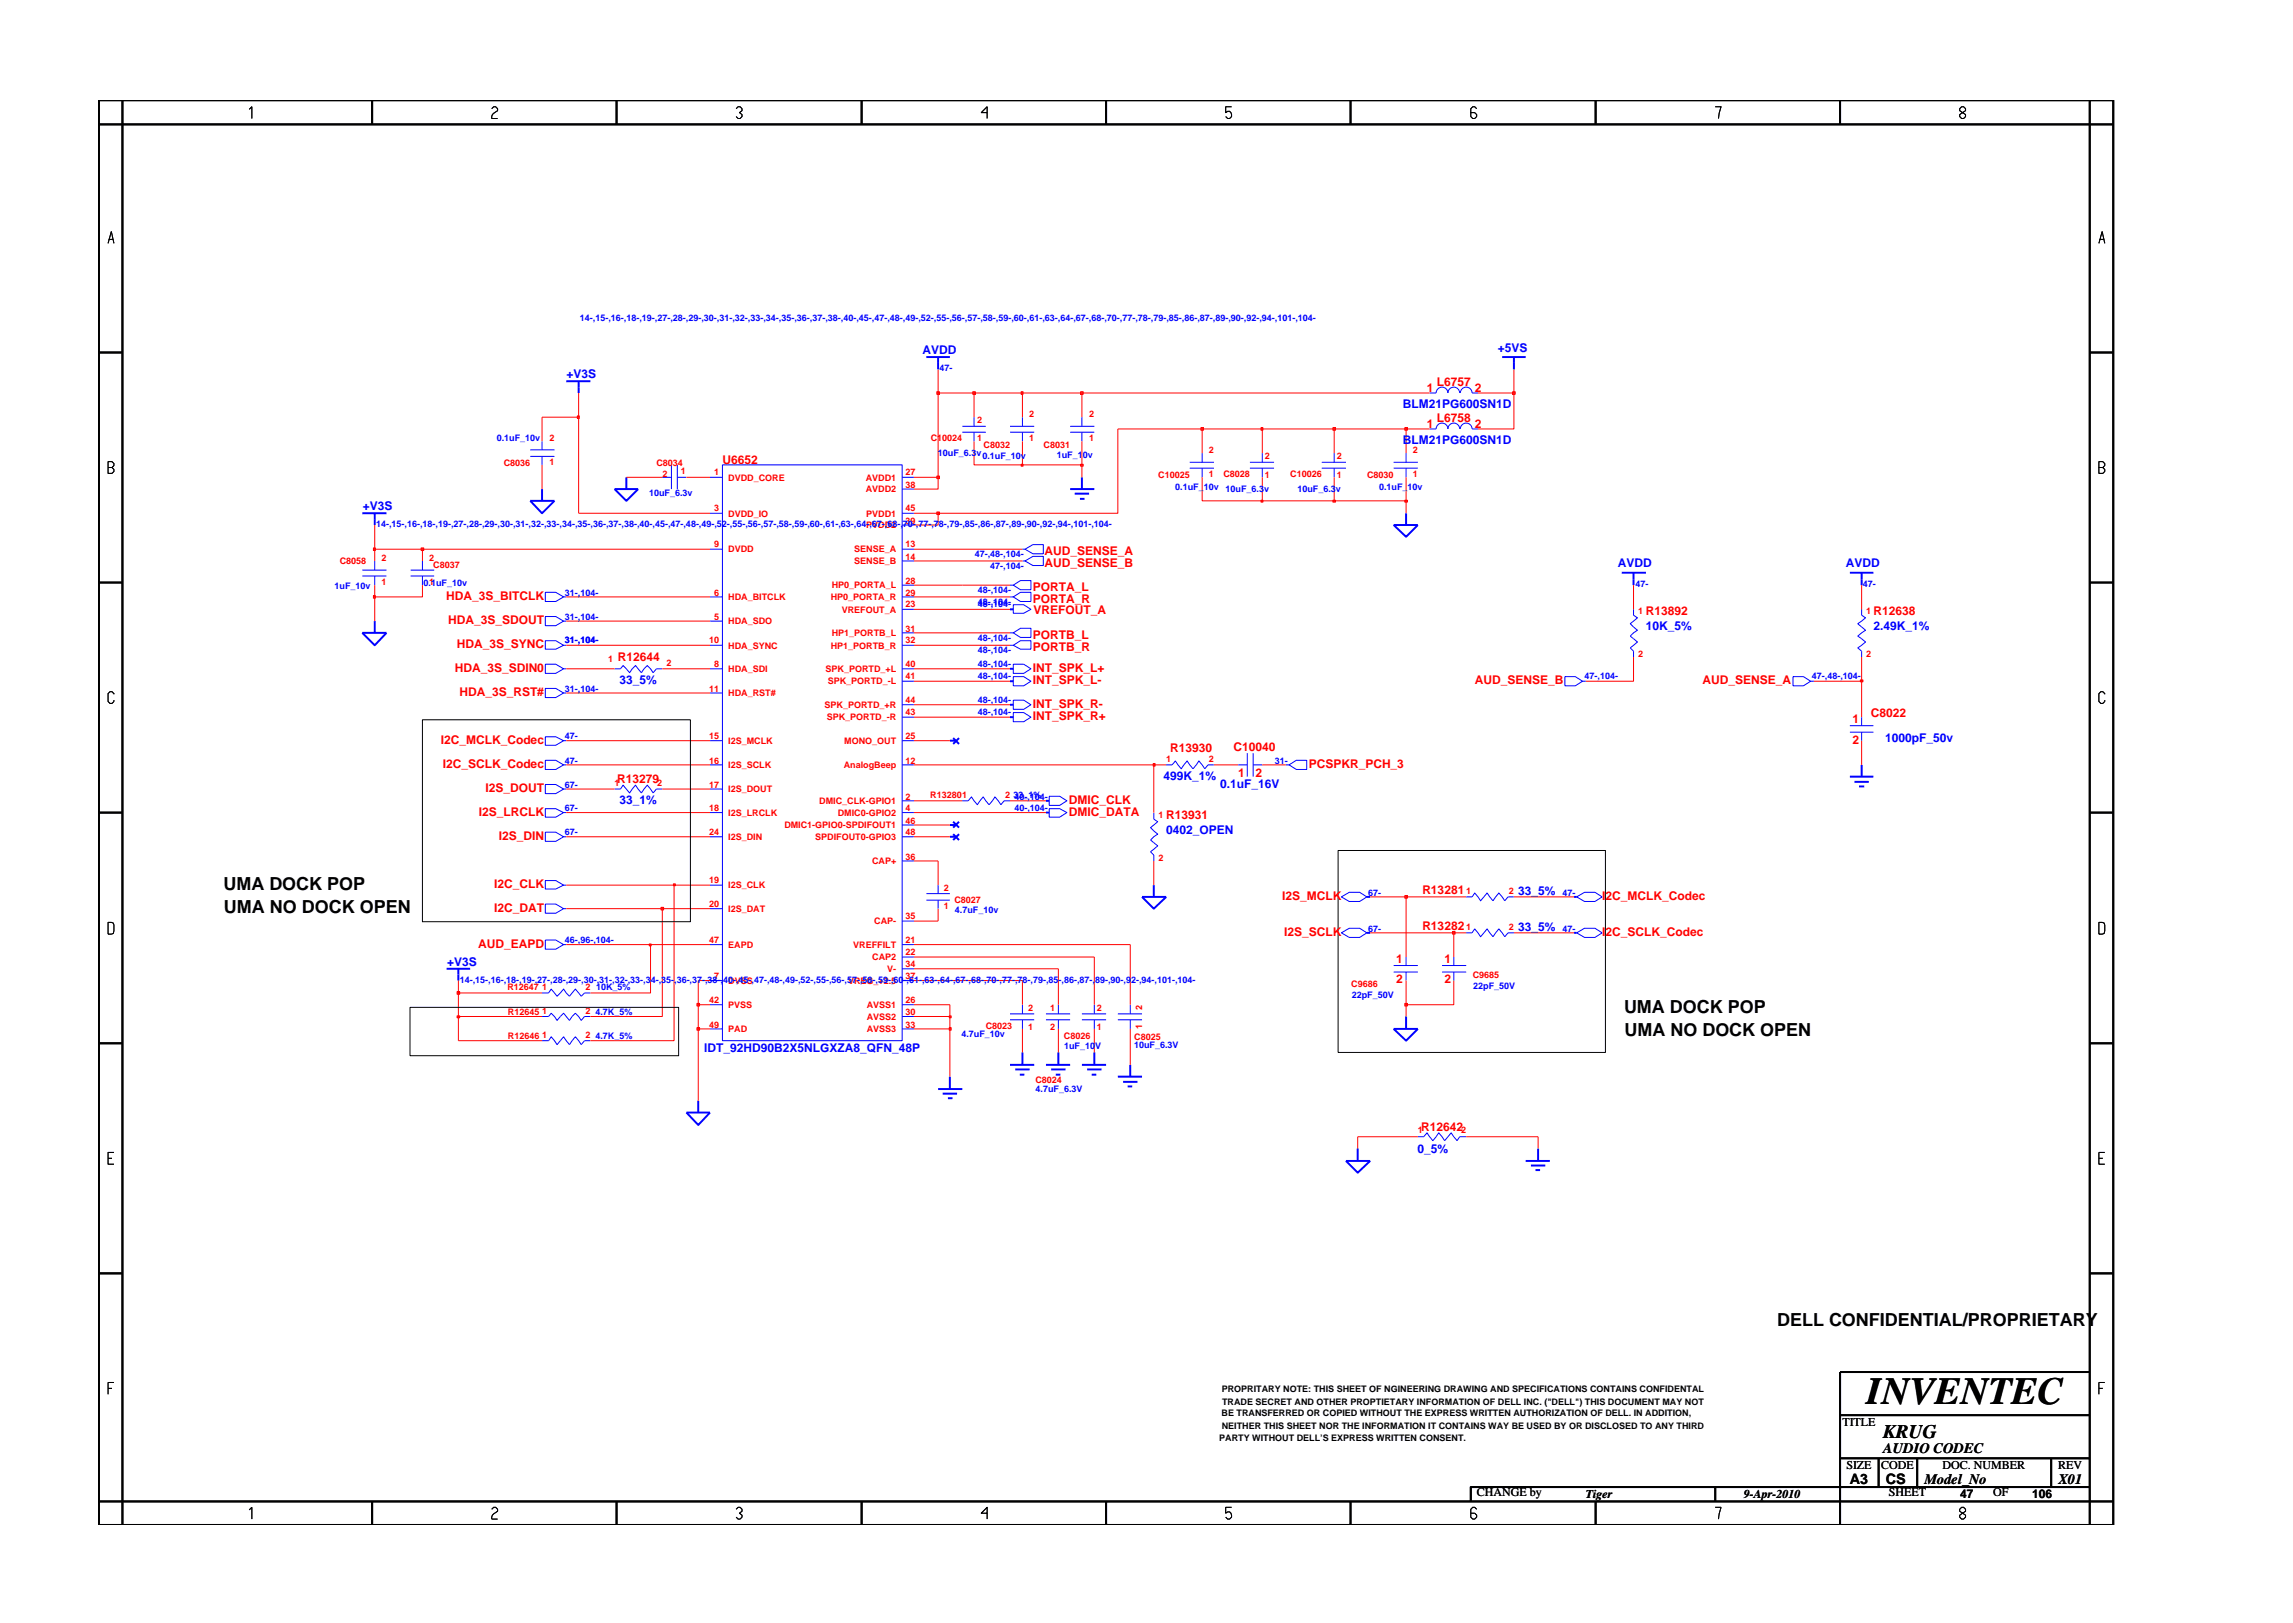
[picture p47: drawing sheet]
<svg xmlns="http://www.w3.org/2000/svg" width="297mm" height="210mm" viewBox="0 0 297 210" stroke-linecap="round" stroke-linejoin="round" font-family="sans-serif">
<defs><g id="words">
<text font-size="5" x="241.8" y="181.9">INVENTEC</text>
<text font-size="2.5" x="244" y="186.3">KRUG</text>
<g font-size="2.3">
<text x="28.9" y="115.3">UMA DOCK POP</text>
<text x="29" y="118.2">UMA NO DOCK OPEN</text>
<text x="210.4" y="131.2">UMA DOCK POP</text>
<text x="210.4" y="134.2">UMA NO DOCK OPEN</text>
<text x="230.2" y="171.8">DELL CONFIDENTIAL/PROPRIETARY</text>
</g>
<g font-size="1.9">
<text x="244" y="188.2">AUDIO CODEC</text>
<text x="239.6" y="192.2">A3</text>
<text x="244.3" y="192.3">CS</text>
<text x="249.3" y="192.2">Model_No</text>
<text x="266.6" y="192.2">X01</text>
</g>
<g font-size="1.6" fill="#00f">
<text x="119.5" y="45.9">AVDD</text>
<text x="194.1" y="45.6">+5VS</text>
<text x="73.4" y="48.9">+V3S</text>
<text x="181.7" y="52.9">BLM21PG600SN1D</text>
<text x="181.7" y="57.5">BLM21PG600SN1D</text>
<text x="47" y="66">+V3S</text>
<text x="209.6" y="73.4">AVDD</text>
<text x="239.1" y="73.4">AVDD</text>
<text x="213.2" y="81.6">10K_5%</text>
<text x="242.7" y="81.6">2.49K_1%</text>
<text x="80.2" y="88.6">33_5%</text>
<text x="150.7" y="101">499K_1%</text>
<text x="244.2" y="96.2">1000pF_50v</text>
<text x="80.2" y="104.2">33_1%</text>
<text x="158.1" y="102.1">0.1uF_16V</text>
<text x="151.1" y="108.1">0402_OPEN</text>
<text x="196.7" y="115.9">33_5%</text>
<text x="57.9" y="125.1">+V3S</text>
<text x="196.7" y="120.6">33_5%</text>
<text x="91.2" y="136.3">IDT_92HD90B2X5NLGXZA8_QFN_48P</text>
<text x="183.6" y="149.4">0_5%</text>
</g>
<g font-size="1.6" fill="#f00">
<text x="184.9" y="50.7">1</text>
<text x="186.1" y="50">L6757</text>
<text x="191" y="50.7">2</text>
<text x="184.9" y="55.4">1</text>
<text x="186.1" y="54.6">L6758</text>
<text x="191" y="55.4">2</text>
<text x="93.6" y="60.1">U6652</text>
<text x="135.3" y="71.9">AUD_SENSE_A</text>
<text x="57.8" y="77.7">HDA_3S_BITCLK</text>
<text x="133.8" y="76.5">PORTA_L</text>
<text x="135.3" y="73.4">AUD_SENSE_B</text>
<text x="58" y="80.9">HDA_3S_SDOUT</text>
<text x="59.2" y="83.9">HDA_3S_SYNC</text>
<text x="133.8" y="82.8">PORTB_L</text>
<text x="133.8" y="78.1">PORTA_R</text>
<text x="133.9" y="79.6">VREFOUT_A</text>
<text x="213.2" y="79.7">R13892</text>
<text x="242.7" y="79.7">R12638</text>
<text x="58.9" y="87">HDA_3S_SDIN0</text>
<text x="80" y="85.6">R12644</text>
<text x="133.8" y="84.3">PORTB_R</text>
<text x="133.8" y="87">INT_SPK_L+</text>
<text x="133.8" y="88.6">INT_SPK_L-</text>
<text x="191.1" y="88.6">AUD_SENSE_B</text>
<text x="220.5" y="88.6">AUD_SENSE_A</text>
<text x="59.5" y="90.2">HDA_3S_RST#</text>
<text x="133.8" y="93.2">INT_SPK_R+</text>
<text x="133.8" y="91.7">INT_SPK_R-</text>
<text x="240" y="93.7">1</text>
<text x="242.3" y="92.9">C8022</text>
<text x="57.1" y="96.4">I2C_MCLK_Codec</text>
<text x="57.3" y="99.5">I2C_SCLK_Codec</text>
<text x="79.9" y="101.5">R13279</text>
<text x="151.6" y="97.5">R13930</text>
<text x="159.8" y="97.3">C10040</text>
<text x="160.4" y="100.6">1</text>
<text x="162.7" y="100.6">2</text>
<text x="169.5" y="99.5">PCSPKR_PCH_3</text>
<text x="240" y="96.3">2</text>
<text x="62" y="105.7">I2S_LRCLK</text>
<text x="62.9" y="102.6">I2S_DOUT</text>
<text x="138.5" y="104.1">DMIC_CLK</text>
<text x="138.5" y="105.7">DMIC_DATA</text>
<text x="151.1" y="106.1">R13931</text>
<text x="64.6" y="108.8">I2S_DIN</text>
<text x="64" y="115">I2C_CLK</text>
<text x="64" y="118.1">I2C_DAT</text>
<text x="166.1" y="116.6">I2S_MCLK</text>
<text x="184.3" y="115.8">R13281</text>
<text x="207.5" y="116.6">I2C_MCLK_Codec</text>
<text x="61.9" y="122.8">AUD_EAPD</text>
<text x="166.3" y="121.2">I2S_SCLK</text>
<text x="180.9" y="124.7">1</text>
<text x="184.3" y="120.4">R13282</text>
<text x="187.1" y="124.7">1</text>
<text x="207.5" y="121.2">I2C_SCLK_Codec</text>
<text x="180.9" y="127.4">2</text>
<text x="187.1" y="127.4">2</text>
<text x="184.1" y="146.5">R12642</text>
</g>
<g font-size="1.6">
<text x="238.7" y="184.8">TITLE</text>
<text x="239.2" y="190.4">SIZE</text>
<text x="243.7" y="190.4">CODE</text>
<text x="251.7" y="190.4">DOC. NUMBER</text>
<text x="266.6" y="190.4">REV</text>
<text x="191.3" y="193.8">CHANGE by</text>
<text x="205.4" y="194.1">Tiger</text>
<text x="225.9" y="194.1">9-Apr-2010</text>
<text x="244.7" y="193.8">SHEET</text>
<text x="253.9" y="194.1">47</text>
<text x="258.2" y="193.8">OF</text>
<text x="263.3" y="194.1">106</text>
</g>
<g font-size="1.2" fill="#00f">
<text x="75.1" y="41.6">14-,15-,16-,18-,19-,27-,28-,29-,30-,31-,32-,33-,34-,35-,36-,37-,38-,40-,45-,47-,48-,49-,52-,55-,56-,57-,58-,59-,60-,61-,63-,64-,67-,68-,70-,77-,78-,79-,85-,86-,87-,89-,90-,92-,94-,101-,104-</text>
<text x="121.7" y="48.1">47-</text>
<text x="64.4" y="57.2">0.1uF_10v</text>
<text x="121.5" y="59">10uF_6.3v</text>
<text x="127.3" y="59.5">0.1uF_10v</text>
<text x="136.9" y="59.3">1uF_10v</text>
<text x="84.1" y="64.2">10uF_6.3v</text>
<text x="152.2" y="63.4">0.1uF_10v</text>
<text x="158.8" y="63.7">10uF_6.3v</text>
<text x="168.1" y="63.7">10uF_6.3v</text>
<text x="178.7" y="63.4">0.1uF_10v</text>
<text x="48.7" y="68.3">14-,15-,16-,18-,19-,27-,28-,29-,30-,31-,32-,33-,34-,35-,36-,37-,38-,40-,45-,47-,48-,49-,52-,55-,56-,57-,58-,59-,60-,61-,63-,64-,67-,68-,70-,77-,78-,79-,85-,86-,87-,89-,90-,92-,94-,101-,104-</text>
<text x="43.3" y="76.3">1uF_10v</text>
<text x="54.9" y="76">0.1uF_10v</text>
<text x="73.2" y="77.2">31-,104-</text>
<text x="126.3" y="72.2">47-,48-,104-</text>
<text x="126.7" y="76.8">48-,104-</text>
<text x="128.3" y="73.7">47-,104-</text>
<text x="211.9" y="76.1">47-</text>
<text x="241.3" y="76.1">47-</text>
<text x="73.2" y="83.3">31-,104-</text>
<text x="73.2" y="80.3">31-,104-</text>
<text x="126.7" y="78.7">48-,104-</text>
<text x="126.7" y="83.1">48-,104-</text>
<text x="73.2" y="89.6">31-,104-</text>
<text x="126.7" y="86.5">48-,104-</text>
<text x="126.7" y="88">48-,104-</text>
<text x="126.7" y="84.6">48-,104-</text>
<text x="205.3" y="88">47-,104-</text>
<text x="234.7" y="88">47-,48-,104-</text>
<text x="73.2" y="95.8">47-</text>
<text x="126.7" y="92.7">48-,104-</text>
<text x="126.7" y="91.1">48-,104-</text>
<text x="73.2" y="98.9">47-</text>
<text x="165.1" y="98.9">31-</text>
<text x="73.2" y="102.1">67-</text>
<text x="73.2" y="105.1">67-</text>
<text x="131.3" y="103.4">33_1%</text>
<text x="131.4" y="103.6">40-,104-</text>
<text x="131.4" y="105.1">40-,104-</text>
<text x="73.2" y="108.2">67-</text>
<text x="123.7" y="118.3">4.7uF_10v</text>
<text x="177.2" y="116">67-</text>
<text x="202.4" y="116">47-</text>
<text x="73.2" y="122.2">46-,96-,104-</text>
<text x="177.2" y="120.7">67-</text>
<text x="202.4" y="120.7">47-</text>
<text x="59.5" y="127.4">14-,15-,16-,18-,19-,27-,28-,29-,30-,31-,32-,33-,34-,35-,36-,37-,38-,40-,45-,47-,48-,49-,52-,55-,56-,57-,58-,59-,60-,61-,63-,64-,67-,68-,70-,77-,78-,79-,85-,86-,87-,89-,90-,92-,94-,101-,104-</text>
<text x="77.1" y="131.4">4.7K_5%</text>
<text x="77.2" y="128.3">10K_5%</text>
<text x="175.1" y="129.2">22pF_50V</text>
<text x="190.9" y="128.1">22pF_50V</text>
<text x="77.1" y="134.6">4.7K_5%</text>
<text x="124.5" y="134.4">4.7uF_10v</text>
<text x="137.8" y="135.8">1uF_10V</text>
<text x="146.9" y="135.7">10uF_6.3V</text>
<text x="134.1" y="141.5">4.7uF_6.3V</text>
</g>
<g font-size="1.2" fill="#f00">
<text x="71.2" y="57.2">2</text>
<text x="120.6" y="57.2">C10024</text>
<text x="126.6" y="54.8">2</text>
<text x="126.6" y="57.2">1</text>
<text x="127.4" y="58">C8032</text>
<text x="133.3" y="57.2">1</text>
<text x="133.3" y="54">2</text>
<text x="135.2" y="58">C8031</text>
<text x="141.1" y="57.2">1</text>
<text x="141.1" y="54">2</text>
<text x="156.6" y="58.7">2</text>
<text x="163.9" y="59.5">2</text>
<text x="173.2" y="59.5">2</text>
<text x="183" y="58.7">2</text>
<text x="65.3" y="60.3">C8036</text>
<text x="71.2" y="60.2">1</text>
<text x="85" y="60.3">C8034</text>
<text x="85.8" y="61.8">2</text>
<text x="88.2" y="61.4">1</text>
<text x="92.5" y="61.6">1</text>
<text x="94.3" y="62.3">DVDD_CORE</text>
<text x="112.2" y="62.3">AVDD1</text>
<text x="112.2" y="63.8">AVDD2</text>
<text x="117.3" y="61.6">27</text>
<text x="117.3" y="63.2">38</text>
<text x="150" y="61.9">C10025</text>
<text x="156.6" y="61.8">1</text>
<text x="158.5" y="61.8">C8028</text>
<text x="163.9" y="61.9">1</text>
<text x="167.1" y="61.8">C10026</text>
<text x="173.2" y="61.9">1</text>
<text x="177.1" y="61.9">C8030</text>
<text x="183" y="61.8">1</text>
<text x="92.5" y="70.9">9</text>
<text x="92.5" y="66.2">3</text>
<text x="94.3" y="71.6">DVDD</text>
<text x="94.3" y="66.9">DVDD_IO</text>
<text x="110.7" y="71.6">SENSE_A</text>
<text x="112.2" y="66.9">PVDD1</text>
<text x="112.2" y="68.4">PVDD2</text>
<text x="117.3" y="70.9">13</text>
<text x="117.3" y="67.8">39</text>
<text x="117.3" y="66.2">45</text>
<text x="44" y="73">C8058</text>
<text x="49.4" y="75.8">1</text>
<text x="49.4" y="72.7">2</text>
<text x="55.6" y="75.8">1</text>
<text x="55.6" y="72.7">2</text>
<text x="56.1" y="73.5">C8037</text>
<text x="92.5" y="77.2">6</text>
<text x="94.3" y="77.8">HDA_BITCLK</text>
<text x="107.6" y="77.8">HP0_PORTA_R</text>
<text x="107.8" y="76.2">HP0_PORTA_L</text>
<text x="110.7" y="73.1">SENSE_B</text>
<text x="117.3" y="75.6">28</text>
<text x="117.3" y="77.2">29</text>
<text x="117.3" y="72.5">14</text>
<text x="91.9" y="83.3">10</text>
<text x="92.5" y="80.3">5</text>
<text x="94.3" y="80.9">HDA_SDO</text>
<text x="107.8" y="82.4">HP1_PORTB_L</text>
<text x="109" y="79.4">VREFOUT_A</text>
<text x="117.3" y="81.8">31</text>
<text x="117.3" y="83.3">32</text>
<text x="117.3" y="78.7">23</text>
<text x="212.2" y="79.5">1</text>
<text x="241.8" y="79.5">1</text>
<text x="78.8" y="85.8">1</text>
<text x="86.3" y="86.3">2</text>
<text x="91.9" y="89.6">11</text>
<text x="92.5" y="86.5">8</text>
<text x="94.3" y="87.1">HDA_SDI</text>
<text x="94.3" y="84">HDA_SYNC</text>
<text x="106.9" y="87.1">SPK_PORTD_+L</text>
<text x="107.2" y="88.7">SPK_PORTD_-L</text>
<text x="107.6" y="84">HP1_PORTB_R</text>
<text x="117.3" y="88">41</text>
<text x="117.3" y="86.5">40</text>
<text x="212.2" y="85.1">2</text>
<text x="241.8" y="85.1">2</text>
<text x="91.9" y="95.8">15</text>
<text x="94.3" y="90.2">HDA_RST#</text>
<text x="106.8" y="91.7">SPK_PORTD_+R</text>
<text x="107.1" y="93.3">SPK_PORTD_-R</text>
<text x="117.3" y="91.1">44</text>
<text x="117.3" y="92.7">43</text>
<text x="117.3" y="95.8">25</text>
<text x="79.6" y="101.8">1</text>
<text x="85.1" y="101.8">2</text>
<text x="91.9" y="98.9">16</text>
<text x="94.3" y="96.4">I2S_MCLK</text>
<text x="94.3" y="99.5">I2S_SCLK</text>
<text x="109.3" y="99.5">AnalogBeep</text>
<text x="109.4" y="96.4">MONO_OUT</text>
<text x="117.3" y="98.9">12</text>
<text x="151.1" y="98.7">1</text>
<text x="156.6" y="98.7">2</text>
<text x="91.9" y="102.1">17</text>
<text x="91.9" y="105.1">18</text>
<text x="94.3" y="102.6">I2S_DOUT</text>
<text x="94.3" y="105.7">I2S_LRCLK</text>
<text x="101.6" y="107.3">DMIC1-GPIO0-SPDIFOUT1</text>
<text x="106.1" y="104.2">DMIC_CLK-GPIO1</text>
<text x="108.5" y="105.7">DMIC0-GPIO2</text>
<text x="117.3" y="105.1">4</text>
<text x="117.3" y="106.7">46</text>
<text x="117.3" y="103.6">2</text>
<text x="120.5" y="103.4">R132801</text>
<text x="130.2" y="103.4">2</text>
<text x="150.1" y="105.9">1</text>
<text x="91.9" y="108.2">24</text>
<text x="94.3" y="108.8">I2S_DIN</text>
<text x="105.6" y="108.8">SPDIFOUT0-GPIO3</text>
<text x="113" y="112">CAP+</text>
<text x="117.3" y="111.4">36</text>
<text x="117.3" y="108.2">48</text>
<text x="150.1" y="111.5">2</text>
<text x="91.9" y="114.4">19</text>
<text x="91.9" y="117.5">20</text>
<text x="94.3" y="115.1">I2S_CLK</text>
<text x="94.3" y="118.1">I2S_DAT</text>
<text x="113.3" y="119.7">CAP-</text>
<text x="117.3" y="119.1">35</text>
<text x="122.3" y="117.8">1</text>
<text x="122.3" y="115.4">2</text>
<text x="123.6" y="117">C8027</text>
<text x="189.9" y="115.8">1</text>
<text x="195.5" y="115.8">2</text>
<text x="91.9" y="122.2">47</text>
<text x="94.3" y="122.8">EAPD</text>
<text x="110.5" y="122.8">VREFFILT</text>
<text x="113" y="124.4">CAP2</text>
<text x="114.9" y="125.9">V-</text>
<text x="117.3" y="123.7">22</text>
<text x="117.3" y="125.3">34</text>
<text x="117.3" y="122.2">21</text>
<text x="189.9" y="120.4">1</text>
<text x="195.5" y="120.4">2</text>
<text x="65.7" y="128.3">R12647</text>
<text x="65.8" y="131.4">R12645</text>
<text x="70.2" y="128.2">1</text>
<text x="70.2" y="131.3">1</text>
<text x="75.8" y="128.2">2</text>
<text x="75.8" y="131.3">2</text>
<text x="91.9" y="130">42</text>
<text x="92.5" y="126.9">7</text>
<text x="94.3" y="130.6">PVSS</text>
<text x="94.3" y="127.5">DVSS</text>
<text x="109.9" y="127.5">VREG_+2.5</text>
<text x="112.3" y="130.6">AVSS1</text>
<text x="117.3" y="130">26</text>
<text x="117.3" y="131.5">30</text>
<text x="117.3" y="126.9">37</text>
<text x="133.2" y="130.9">2</text>
<text x="136" y="130.9">1</text>
<text x="142.1" y="130.9">2</text>
<text x="147.9" y="130.8" transform="rotate(-90 147.9 130.8)">2</text>
<text x="175" y="127.9">C9686</text>
<text x="190.8" y="126.7">C9685</text>
<text x="65.8" y="134.6">R12646</text>
<text x="70.2" y="134.5">1</text>
<text x="75.8" y="134.5">2</text>
<text x="91.9" y="133.1">49</text>
<text x="94.3" y="133.7">PAD</text>
<text x="112.3" y="133.7">AVSS3</text>
<text x="112.3" y="132.1">AVSS2</text>
<text x="117.3" y="133.1">33</text>
<text x="127.7" y="133.3">C8023</text>
<text x="133.2" y="133.4">1</text>
<text x="136" y="133.4">2</text>
<text x="137.8" y="134.6">C8026</text>
<text x="142.1" y="133.4">1</text>
<text x="146.9" y="134.7">C8025</text>
<text x="147.9" y="133.3" transform="rotate(-90 147.9 133.3)">1</text>
<text x="134.1" y="140.2">C8024</text>
<text x="183.7" y="146.8">1</text>
<text x="189.3" y="146.8">2</text>
</g>
<g font-size="1.2">
<text x="158.2" y="183.5">BE TRANSFERRED OR COPIED WITHOUT THE EXPRESS WRITTEN AUTHORIZATION OF DELL. IN ADDITION,</text>
<text x="158.3" y="185.1">NEITHER THIS SHEET NOR THE INFORMATION IT CONTAINS WAY BE USED BY OR DISCLOSED TO ANY THIRD</text>
<text x="158.3" y="180.4">PROPRITARY NOTE: THIS SHEET OF NGINEERING DRAWING AND SPECIFICATIONS CONTAINS CONFIDENTAL</text>
<text x="158.3" y="182">TRADE SECRET AND OTHER PROPTIETARY INFORMATION OF DELL INC. (&quot;DELL&quot;) THIS DOCUMENT MAY NOT</text>
<text x="157.9" y="186.6">PARTY WITHOUT DELL’S EXPRESS WRITTEN CONSENT.</text>
</g>
</g></defs>
<g fill="none" stroke="#00f" stroke-width=".13">
<path d="M68.7 59.1h3.1M68.7 58.3h3.1M70.2 57.2v1.1M70.2 59.1v1.1M124.7 56h3M124.7 55.2h3M126.2 54v1.2M126.2 56v1.2M130.8 56h3.2M130.8 55.2h3.2M132.4 54v1.2M132.4 56v1.2"/>
<path d="M138.6 56h3.2M138.6 55.2h3.2M140.2 54v1.2M140.2 56v1.2M154.1 59.9h3.2M155.7 58.7v1.2M161.9 59.9h3.1M163.5 58.7v1.2M171.2 59.9h3.2M172.8 58.7v1.2M180.5 59.9h3.2M182.1 58.7v1.2"/>
<path d="M185.2 50.9h.8a.76 .76 0 0 1 .8-.7 .76 .76 0 0 1 .8 .7 .76 .76 0 0 1 .7-.7 .76 .76 0 0 1 .8 .7M185.2 55.6h.8a.76 .76 0 0 1 .8-.8 .76 .76 0 0 1 .8 .8 .76 .76 0 0 1 .7-.8 .76 .76 0 0 1 .8 .8M189.2 50.9a.76 .76 0 0 1 .7-.7 .76 .76 0 0 1 .8 .7h.8M189.2 55.6a.76 .76 0 0 1 .7-.8 .76 .76 0 0 1 .8 .8h.8M46.9 74.6h3.2M46.9 73.9h3.2M48.5 72.7v1.2M48.5 74.6v1.2M53.2 74.6h3M53.2 73.9h3M54.7 72.7v1.2M54.7 74.6v1.2"/>
<path d="M70.6 79.9h1.4l1 .6-1 .6h-1.4zM70.6 76.7h1.4l1 .6-1 .6h-1.4zM73 77.3h.3M85.8 61.8h1.2M87 60.2v3.2M87.7 61.8h1.2M87.7 60.2v3.2M92 71.1h1.6M92 66.5h1.6M92 61.8h1.6M92 77.3h1.6M93.6 60.2h23.3v74.6h-23.3z"/>
<path d="M116.9 71.1h1.5M116.9 66.5h1.5M116.9 68h1.5M116.9 61.8h1.5M116.9 63.4h1.5M116.9 72.7h1.5M116.9 75.8h1.5M116.9 77.3h1.5M116.9 78.9h1.5M130.8 75.8h.5M130.8 77.3h.5M131.3 78.3h1.3l.9 .6-.9 .5h-1.3z"/>
<path d="M131.3 75.8l.9-.6h1.3v1.2h-1.3zM131.3 77.3l.9-.6h1.3v1.2h-1.3zM132.4 71.1h.4M132.4 72.7h.4M132.8 71.1l1-.5h1.4v1.1h-1.4zM132.8 72.7l1-.6h1.4v1.2h-1.4zM154.1 60.6h3.2M155.7 60.6v1.2M161.9 60.6h3.1M163.5 60.6v1.2M171.2 60.6h3.2M172.8 60.6v1.2"/>
<path d="M180.5 60.6h3.2M182.1 60.6v1.2M211.6 78.9v.8l.5 .3-.9 .8 .9 .8-.9 .8 .9 .8-.9 .7 .4 .5v.7M241.2 78.9v.8l.5 .3-1 .8 1 .8-1 .8 1 .8-1 .7 .5 .5v.7M70.6 83h1.4l1 .6-1 .5h-1.4zM70.6 89.2h1.4l1 .6-1 .6h-1.4zM70.6 95.4h1.4l1 .6-1 .5h-1.4zM70.6 98.5h1.4l1 .6-1 .6h-1.4zM70.6 86h1.4l1 .6-1 .6h-1.4zM73 83.6h.3M73 89.8h.3M73 96h.3"/>
<path d="M73 99.1h.3M73 86.6h.3M73 80.5h.3M79.6 86.6h.8l.3-.4 .9 1 .7-1 .8 1 .7-1 .8 1 .4-.6h.8M92 83.6h1.6M92 89.8h1.6M92 96h1.6M92 99.1h1.6M92 86.6h1.6M92 80.5h1.6M116.9 83.6h1.5M116.9 96h1.5"/>
<path d="M116.9 99.1h1.5M116.9 86.6h1.5M116.9 88.3h1.5M116.9 82h1.5M116.9 91.3h1.5M116.9 92.9h1.5M130.8 83.6h.5M130.8 82h.5M131.3 92.3h1.3l.9 .6-.9 .6h-1.3zM131.3 86h1.3l.9 .6-.9 .6h-1.3zM131.3 87.7h1.3l.9 .6-.9 .5h-1.3zM131.3 90.7h1.3l.9 .6-.9 .6h-1.3z"/>
<path d="M131.3 83.6l.9-.6h1.3v1.1h-1.3zM131.3 82l.9-.6h1.3v1.2h-1.3zM151.1 99.1h.7l.5-.5 .7 1 .8-1 .7 1 .8-1 .8 1 .4-.5h.8M160.4 99.1h1.2M161.6 97.6v3M162.3 99.1h1.2M162.3 97.6v3M166.6 99.1h.4M167 99.1l.9-.6h1.4v1.2h-1.4zM202.7 87.7h1.4l.9 .6-.9 .5h-1.4zM205 88.3h.4M232.3 87.7h1.3l1 .6-1 .5h-1.3z"/>
<path d="M234.6 88.3h.4M239.6 94h3.1M239.6 94.9h3.1M241.2 92.9v1.1M241.2 94.9v1.1M70.6 117.1h1.4l1 .6-1 .6h-1.4zM70.6 101.6h1.4l1 .6-1 .6h-1.4zM70.6 104.8h1.4l1 .5-1 .6h-1.4zM70.6 107.8h1.4l1 .6-1 .6h-1.4zM70.6 114.1h1.4l1 .6-1 .5h-1.4zM73 117.7h.3M73 102.2h.3"/>
<path d="M73 105.3h.3M73 108.4h.3M73 114.7h.3M79.6 102.2h.8l.3-.5 .9 1 .7-1 .8 1 .7-1 .8 1 .4-.5h.8M92 117.7h1.6M92 102.2h1.6M92 105.3h1.6M92 108.4h1.6M92 114.7h1.6M116.9 103.7h1.5M116.9 105.3h1.5M116.9 106.9h1.5"/>
<path d="M116.9 108.4h1.5M116.9 111.5h1.5M116.9 119.3h1.5M120 116.6h3M120 115.8h3M121.5 114.7v1.1M121.5 116.6v1.1M124.7 103.7h.7l.4-.5 .8 1.1 .8-1.1 .7 1.1 .8-1.1 .8 1.1 .4-.6h.7M135.9 103.2h1.4l.9 .5-.9 .6h-1.4zM135.9 104.8h1.4l.9 .5-.9 .6h-1.4zM149.5 105.3v.8l.5 .4-1 .7 1 .9-1 .7 1 .8-1 .7 .5 .5v.7M173.8 116.2l1-.6h1.3l1 .6-1 .6h-1.3z"/>
<path d="M189.9 116.2h.8l.3-.5 .8 1 .8-1 .8 1 .8-1 .7 1 .5-.5h.7M204.2 116.2l1.1-.6h1.3l.9 .6-.9 .6h-1.3zM70.2 131.7h.9l.3-.4 .8 .9 .8-.9 .8 .9 .7-.9 .8 .9 .4-.5h.8M70.2 134.8h.9l.3-.5 .8 1 .8-1 .8 1 .7-1 .8 1 .4-.5h.8M70.2 128.6h.9l.3-.5 .8 1 .8-1 .8 1 .7-1 .8 1 .4-.5h.8M70.6 121.8h1.4l1 .6-1 .6h-1.4zM73 122.4h.3M92 122.4h1.6M92 127h1.6M92 130.2h1.6M92 133.3h1.6M116.9 122.4h1.5"/>
<path d="M116.9 124h1.5M116.9 125.5h1.5M116.9 127h1.5M116.9 130.2h1.5M116.9 131.7h1.5M116.9 133.3h1.5M130.8 132.1h3.2M130.8 131.3h3.2M132.4 130.2v1.1M132.4 132.1v1.2M135.5 132.1h3.1M135.5 131.3h3.1"/>
<path d="M137.1 130.2v1.1M137.1 132.1v1.2M140.2 132.1h3.1M140.2 131.3h3.1M141.8 130.2v1.1M141.8 132.1v1.2M144.8 132.1h3.1M144.8 131.3h3.1M146.4 130.2v1.1M146.4 132.1v1.2M173.8 120.8l1-.5h1.3l1 .5-1 .6h-1.3zM180.5 125.1h3.2"/>
<path d="M180.5 125.9h3.2M182.1 124v1.1M182.1 125.9v1.1M186.8 125.1h3.1M186.8 125.9h3.1M188.3 124v1.1M188.3 125.9v1.1M189.9 120.8h.8l.3-.5 .8 1.1 .8-1.1 .8 1.1 .8-1.1 .7 1.1 .5-.6h.7M204.2 120.8l1.1-.5h1.3l.9 .5-.9 .6h-1.3zM183.7 147.3h.7l.5-.5 .7 1 .8-1 .7 1 .9-1 .8 1 .3-.5h.8"/>
</g>
<g fill="none" stroke="#00f" stroke-width=".25">
<path d="M73.3 49.4h3.2M75 49.4v1.5M120 46.3h3M121.5 46.3v1.6M194.6 46.3h3M196.1 46.3v1.6M46.9 66.5h3.2M48.5 66.5v1.5M68.7 64.9h3.1l-1.6 1.6zM70.2 63.4v1.5M79.6 63.4h3.1l-1.6 1.5zM81.1 61.8v1.6"/>
<path d="M130.8 78.9h.5M138.6 63.4h3.2M139.2 64h1.9M139.9 64.6h.6M140.2 61.8v1.6M180.5 68h3.2l-1.6 1.5zM182.1 66.5v1.5M210.1 74.2h3.1M211.6 74.2v1.6M239.6 74.2h3.1M241.2 74.2v1.6M46.9 82h3.2l-1.6 1.6z"/>
<path d="M48.5 80.5v1.5M123 96h.9M123.5 95.6l.7 .8M124.2 95.6l-.7 .8M130.8 92.9h.5M130.8 86.6h.5M130.8 88.3h.5M130.8 91.3h.5M241.2 99.1v1.5M123 106.9h.9M123 108.4h.9M123.5 106.5l.7 .7"/>
<path d="M123.5 108.1l.7 .7M124.2 106.5l-.7 .7M124.2 108.1l-.7 .7M135.5 103.7h.4M135.5 105.3h.4M147.9 116.2h3.2l-1.6 1.5zM149.5 114.7v1.5M177.1 116.2h.4M203.9 116.2h.3M239.6 100.6h3.1M240.2 101.3h1.9M240.8 101.9h.7"/>
<path d="M57.9 125.5h3M59.4 125.5v1.5M123 139.5v1.6M130.8 138h3.2M131.5 138.5h1.9M132.1 139.2h.6M132.4 136.3v1.7M135.5 138h3.1M136.2 138.5h1.8M136.8 139.2h.6M137.1 136.3v1.7M140.2 138h3.1"/>
<path d="M140.8 138.5h1.9M141.4 139.2h.6M141.8 136.3v1.7M144.8 139.5h3.1M146.4 138v1.5M177.1 120.8h.4M180.5 133.3h3.2l-1.6 1.5zM182.1 131.7v1.6M203.9 120.8h.3M88.9 144.1h3.1l-1.5 1.6zM90.5 142.6v1.5M121.5 141.1h3.2"/>
<path d="M122.1 141.7h1.9M122.8 142.3h.6M145.5 140.2h1.8M146.1 140.7h.6M174.4 150.4h3.1l-1.6 1.5zM175.9 148.8v1.6M197.6 150.4h3.2M198.3 151h1.9M198.9 151.6h.6M199.2 148.8v1.6"/>
</g>
<path d="M87.3 114.7v20.1h-10.8M59.4 131.7v3.1h10.8M90.5 133.3v9.3M123 133.3v6.2M132.4 133.3v3M137.1 133.3v3M141.8 133.3v3M146.4 133.3v4.7M183.7 147.3h-7.8v1.5M189.9 147.3h9.3v1.5" fill="none" stroke="#f00" stroke-width=".13"/>
<path d="M90.3 133.1h.3v.4h-.3z" fill="#8e2323"/>
<path d="M90.3 133.1h.3v.4h-.3zM90.5 130.2v3.1h1.5M118.4 133.3h4.6" fill="none" stroke="#f00" stroke-width=".13"/>
<path d="M123 133.1h.2v.4h-.2z" fill="#8e2323"/>
<path d="M123 133.1h.2v.4h-.2zM123 131.7v1.6" fill="none" stroke="#f00" stroke-width=".13"/>
<path d="M59.2 131.6h.3v.3h-.3z" fill="#8e2323"/>
<path d="M85.8 117.7v14h-9.3M59.2 131.6h.3v.3h-.3zM59.4 128.6v3.1h10.8M118.4 131.7h4.6" fill="none" stroke="#f00" stroke-width=".13"/>
<path d="M123 131.6h.2v.3h-.2z" fill="#8e2323"/>
<path d="M123 131.6h.2v.3h-.2zM123 130.2v1.5M182.1 130.2v1.5" fill="none" stroke="#f00" stroke-width=".13"/>
<path d="M90.3 130h.3v.3h-.3z" fill-rule="evenodd" fill="#8e2323"/>
<path d="M90.3 130h.3v.3h-.3zM90.5 127v3.2h1.5M118.4 130.2h4.6M132.4 127v3.2M137.1 125.5v4.7M141.8 124v6.2M146.4 122.4v7.8" fill="none" stroke="#f00" stroke-width=".13"/>
<path d="M182 130h.3v.3h-.3z" fill="#8e2323"/>
<path d="M182 130h.3v.3h-.3zM182.1 127v3.2h6.2v-3.2" fill="none" stroke="#f00" stroke-width=".13"/>
<path d="M59.2 128.5h.3v.3h-.3z" fill="#8e2323"/>
<path d="M182.1 116.2v7.8M59.2 128.5h.3v.3h-.3zM59.4 127v1.6h10.8M73.3 122.4h11v6.2h-7.8M90.5 127h1.5M118.4 127h14M118.4 125.5h18.7M118.4 124h23.4M188.3 120.8v3.2" fill="none" stroke="#f00" stroke-width=".13"/>
<path d="M84.1 122.3h.3v.2h-.3z" fill-rule="evenodd" fill="#8e2323"/>
<path d="M84.1 122.3h.3v.2h-.3zM84.3 122.4h7.7M118.4 122.4h28M177.5 120.8h10.8" fill="none" stroke="#f00" stroke-width=".13"/>
<path d="M188.2 120.7h.3v.3h-.3z" fill="#8e2323"/>
<path d="M73.3 117.7h12.5M121.5 117.7v1.6h-3.1M188.2 120.7h.3v.3h-.3zM188.3 120.8h1.6M196.1 120.8h7.8" fill="none" stroke="#f00" stroke-width=".13"/>
<path d="M85.6 117.5h.4v.4h-.4z" fill-rule="evenodd" fill="#8e2323"/>
<path d="M85.6 117.5h.4v.4h-.4zM85.8 117.7h6.2M177.5 116.2h4.6" fill="none" stroke="#f00" stroke-width=".13"/>
<path d="M182 116h.3v.4h-.3z" fill="#8e2323"/>
<path d="M73.3 114.7h14M182 116h.3v.4h-.3zM182.1 116.2h7.8M196.1 116.2h7.8" fill="none" stroke="#f00" stroke-width=".13"/>
<path d="M87.2 114.5h.3v.3h-.3z" fill-rule="evenodd" fill="#8e2323"/>
<g fill="none" stroke="#f00" stroke-width=".13">
<path d="M73.3 99.1h18.7M118.4 99.1h31.1v6.2M73.3 108.4h18.7M73.3 105.3h18.7M73.3 102.2h6.3M85.8 102.2h6.2M87.2 114.5h.3v.3h-.3zM87.3 114.7h4.7M118.4 111.5h3.1v3.2M118.4 108.4h4.6M118.4 106.9h4.6M118.4 105.3h17.1"/>
<path d="M118.4 103.7h6.3M130.8 103.7h4.7M149.5 111.5v3.2"/>
</g>
<path d="M149.4 98.9h.2v.4h-.2z" fill="#8e2323"/>
<g fill="none" stroke="#f00" stroke-width=".13">
<path d="M73.3 96h18.7M73.3 89.8h18.7M118.4 96h4.6M118.4 92.9h12.4M118.4 91.3h12.4M118.4 88.3h12.4M149.4 98.9h.2v.4h-.2zM149.5 99.1h1.6M157.3 99.1h3.1M163.5 99.1h3.1M211.6 85.1v3.2h-6.2M235 88.3h6.2v4.6"/>
<path d="M241.2 96v3.1"/>
</g>
<path d="M241 88.1h.3v.2h-.3z" fill="#8e2323"/>
<g fill="none" stroke="#f00" stroke-width=".13">
<path d="M48.5 77.3v3.2M118.4 78.9h12.4M211.6 75.8v3.1M241.2 75.8v3.1M73.3 86.6h6.3M73.3 83.6h18.7M73.3 80.5h18.7M85.8 86.6h6.2M118.4 86.6h12.4M118.4 83.6h12.4M118.4 82h12.4M241 88.1h.3v.2h-.3z"/>
<path d="M241.2 85.1v3.2"/>
</g>
<path d="M48.4 77.2h.2v.3h-.2z" fill-rule="evenodd" fill="#8e2323"/>
<path d="M48.4 77.2h.2v.3h-.2zM48.5 75.8v1.5h6.2v-1.5M48.5 71.1v1.6M54.7 71.1v1.6M73.3 77.3h18.7M118.4 77.3h12.4M118.4 75.8h12.4M118.4 72.7h14" fill="none" stroke="#f00" stroke-width=".13"/>
<path d="M48.4 71h.2v.3h-.2z" fill-rule="evenodd" fill="#8e2323"/>
<path d="M48.4 71h.2v.3h-.2zM48.5 68v3.1h6.2" fill="none" stroke="#f00" stroke-width=".13"/>
<path d="M54.6 71h.3v.3h-.3z" fill-rule="evenodd" fill="#8e2323"/>
<path d="M75 54v12.5h17M54.6 71h.3v.3h-.3zM54.7 71.1h37.3M118.4 71.1h14M118.4 66.5h3.1v1.5h-3.1" fill="none" stroke="#f00" stroke-width=".13"/>
<path d="M121.4 66.3h.3v.4h-.3z" fill="#8e2323"/>
<path d="M144.8 55.6v10.9h-23.3M121.4 66.3h.3v.4h-.3zM155.7 61.8v3.1h7.8M182.1 64.9v1.6" fill="none" stroke="#f00" stroke-width=".13"/>
<path d="M163.4 64.8h.2v.3h-.2z" fill="#8e2323"/>
<path d="M163.4 64.8h.2v.3h-.2zM163.5 61.8v3.1h9.3" fill="none" stroke="#f00" stroke-width=".13"/>
<path d="M172.7 64.8h.3v.3h-.3z" fill="#8e2323"/>
<path d="M172.7 64.8h.3v.3h-.3zM172.8 61.8v3.1h9.3" fill="none" stroke="#f00" stroke-width=".13"/>
<path d="M182 64.8h.3v.3h-.3z" fill="#8e2323"/>
<path d="M70.2 60.2v3.2M81.1 61.8h4.7M88.9 61.8h3.1M118.4 61.8h3.1v1.6h-3.1M182 64.8h.3v.3h-.3zM182.1 61.8v3.1" fill="none" stroke="#f00" stroke-width=".13"/>
<path d="M121.4 61.7h.3v.3h-.3z" fill="#8e2323"/>
<path d="M121.5 50.9v10.9M126.2 57.2v3h6.2M121.4 61.7h.3v.3h-.3zM140.2 60.2v1.6" fill="none" stroke="#f00" stroke-width=".13"/>
<path d="M132.3 60.1h.2v.3h-.2z" fill-rule="evenodd" fill="#8e2323"/>
<path d="M132.4 57.2v3h7.8M132.3 60.1h.2v.3h-.2z" fill="none" stroke="#f00" stroke-width=".13"/>
<path d="M140 60.1h.3v.3h-.3z" fill-rule="evenodd" fill="#8e2323"/>
<path d="M70.2 54v3.2M140.2 57.2v3M144.8 55.6h10.9v3.1M163.5 55.6v3.1M172.8 55.6v3.1M182.1 55.6v3.1M140 60.1h.3v.3h-.3z" fill="none" stroke="#f00" stroke-width=".13"/>
<path d="M155.6 55.4h.3v.3h-.3z" fill-rule="evenodd" fill="#8e2323"/>
<path d="M155.6 55.4h.3v.3h-.3zM155.7 55.6h7.8" fill="none" stroke="#f00" stroke-width=".13"/>
<path d="M163.4 55.4h.2v.3h-.2z" fill="#8e2323"/>
<path d="M163.4 55.4h.2v.3h-.2zM163.5 55.6h9.3" fill="none" stroke="#f00" stroke-width=".13"/>
<path d="M172.7 55.4h.3v.3h-.3z" fill="#8e2323"/>
<path d="M172.7 55.4h.3v.3h-.3zM172.8 55.6h9.3" fill="none" stroke="#f00" stroke-width=".13"/>
<path d="M182 55.4h.3v.3h-.3z" fill="#8e2323"/>
<path d="M70.2 54h4.8M182 55.4h.3v.3h-.3zM182.1 55.6h3.1M196.1 50.9v4.7h-4.6" fill="none" stroke="#f00" stroke-width=".13"/>
<path d="M74.8 53.9h.2v.3h-.2z" fill-rule="evenodd" fill="#8e2323"/>
<path d="M74.8 53.9h.2v.3h-.2zM75 50.9v3.1M126.2 50.9v3.1M132.4 50.9v3.1M140.2 50.9v3.1" fill="none" stroke="#f00" stroke-width=".13"/>
<path d="M121.4 50.7h.3v.4h-.3z" fill="#8e2323"/>
<path d="M121.4 50.7h.3v.4h-.3zM121.5 47.9v3h4.7" fill="none" stroke="#f00" stroke-width=".13"/>
<path d="M126 50.7h.4v.4h-.4z" fill="#8e2323"/>
<path d="M126 50.7h.4v.4h-.4zM126.2 50.9h6.2" fill="none" stroke="#f00" stroke-width=".13"/>
<path d="M132.3 50.7h.2v.4h-.2z" fill="#8e2323"/>
<path d="M132.3 50.7h.2v.4h-.2zM132.4 50.9h7.8" fill="none" stroke="#f00" stroke-width=".13"/>
<path d="M140 50.7h.3v.4h-.3z" fill="#8e2323"/>
<path d="M140 50.7h.3v.4h-.3zM140.2 50.9h45M191.5 50.9h4.6" fill="none" stroke="#f00" stroke-width=".13"/>
<path d="M195.9 50.7h.4v.4h-.4z" fill="#8e2323"/>
<path d="M195.9 50.7h.4v.4h-.4zM196.1 47.9v3" fill="none" stroke="#f00" stroke-width=".13"/>
<g fill="none" stroke="#000" stroke-width=".25">
<path d="M12.8 13h261v184.6h-261zM12.8 16.1h261M15.9 13v184.6M48.2 13v3.1M79.9 13v3.1M111.6 13v3.1M143.3 13v3.1M174.9 13v3.1M206.7 13v3.1M238.4 13v3.1M270.7 13v184.6M12.8 45.7h3.1"/>
<path d="M270.7 45.7h3.1M12.8 75.5h3.1M270.7 75.5h3.1M12.8 105.3h3.1M270.7 105.3h3.1M12.8 135.2h3.1M270.7 135.2h3.1M12.8 165h3.1M270.7 165h3.1M270.7 177.7h-32.3v19.9M12.8 194.5h261M48.2 194.5v3.1"/>
<path d="M79.9 194.5v3.1M111.6 194.5v3.1M143.3 194.5v3.1M174.9 194.5v3.1M206.7 194.5v3.1M222.2 192.6v1.9M238.4 183.3h32.3M238.4 188.9h32.3M243.4 188.9v3.7M248.4 188.9v3.7M265.7 188.9v3.7M270.7 192.6h-80.2v1.9"/>
</g>
<g fill="none" stroke="#000" stroke-width=".13">
<path d="M32.6 13.8v1.6v-1.6l-.3 .4zM64 13.8l-.3 .3 .3-.3h.2l.3 .3v.2l-.7 .5-.1 .6h.8h-.8l.1-.6 .7-.5v-.2l-.3-.3zM95.4 14.1l.2-.3h.3l.2 .3v.2l-.3 .3 .3 .2v.3l-.2 .3h-.3l-.2-.3M127.9 13.8v1.6v-1.6l-.8 .8h.8h-.8zM158.8 13.8h.7h-.7v.8l.2-.2a.5 .5 0 0 1 .5 .7l-.2 .3h-.3l-.2-.3 .2 .3h.3l.2-.3a.5 .5 0 0 0-.5-.7l-.2 .2zM190.8 13.8h.2l.3 .3-.3-.3h-.2l-.3 .3v1l.3 .3h.2l.3-.3v-.3l-.3-.2h-.5h.5l.3 .2v.3l-.3 .3h-.2l-.3-.3v-1zM222.2 13.8h.8l-.4 1.6M254.1 13.8l-.2 .3v.2l.7 .5v.3l-.2 .3h-.3l-.2-.3v-.3l.7-.5v-.2l-.2-.3zM14 31.5l.4-1.5 .4 1.5M14.1 31h.6M271.9 31.5l.4-1.5 .4 1.5M272 31h.6"/>
<path d="M14 60.6h.5l.3-.3v-.2l-.3-.3h-.5v1.5h.5l.3-.2v-.3l-.3-.2M271.9 60.6h.5l.3-.3v-.2l-.3-.3h-.5v1.5h.5l.3-.2v-.3l-.3-.2M14.8 89.9l-.3-.3h-.2l-.3 .3v1l.3 .2h.2l.3-.2v-.2M54.7 93.2h34.7v26.2h-34.7zM272.7 89.9l-.3-.3h-.3l-.2 .3v1l.2 .2h.3l.3-.2v-.2M14 119.5l.7 .1 .1 .2-.1 1.1-.7 .1zM173.3 110.2h34.7v26.1h-34.7zM271.9 119.5l.7 .1 .1 .2-.1 1.1-.7 .1zM53.1 130.5h34.8v6.3h-34.8zM14 150.1h.5M14.8 149.3h-.8v1.5h.8M271.9 150.1h.5"/>
<path d="M272.7 149.3h-.8v1.5h.8M14 179.9h.5M14.8 179.1h-.8v1.5M271.9 179.1v1.5v-1.5h.8zM271.9 179.9h.5M32.3 195.6l.3-.3v1.5M63.7 195.5l.3-.2h.2l.3 .2v.3l-.5 .3-.3 .4v.3h.8M95.4 195.5l.2-.2h.3l.2 .2v.3l-.3 .2 .3 .3v.2l-.2 .3h-.3l-.2-.3M127.9 196h-.8l.8-.7v1.5M159.5 195.3h-.7v.7l.2-.1a.5 .5 0 0 1 .5 .6l-.2 .3h-.3l-.2-.3M191.3 195.5l-.3-.2h-.2l-.3 .2v1l.3 .3h.2l.3-.3v-.2l-.3-.3h-.5M222.2 195.3h.8l-.4 1.5"/>
<path d="M254.1 195.3l-.2 .2v.3l.7 .5v.2l-.2 .3h-.3l-.2-.3v-.2l.7-.5v-.3l-.2-.2z"/>
</g>
<use href="#words"/>
</svg>
